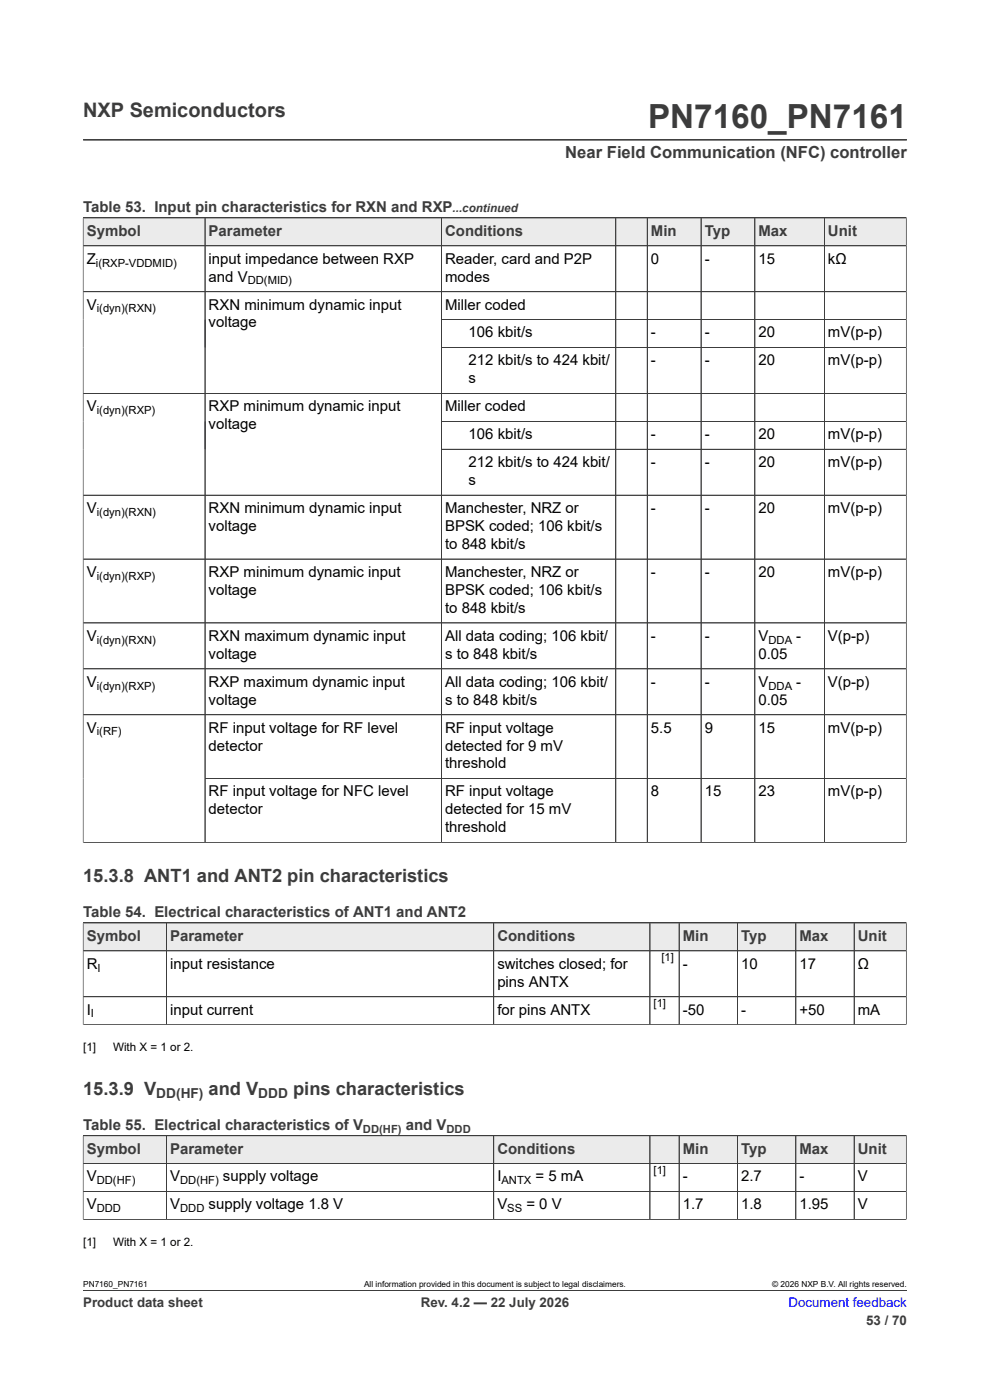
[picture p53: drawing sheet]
<svg xmlns="http://www.w3.org/2000/svg" width="210mm" height="297mm" viewBox="0 0 210 297" stroke-linecap="round" stroke-linejoin="round" font-family="sans-serif">
<defs><g id="words">
<text font-size="7.1" fill="#3c3c3c" x="137.5" y="27.2">PN7160_PN7161</text>
<text font-size="4.2" fill="#3c3c3c" x="17.6" y="24.8">NXP Semiconductors</text>
<g font-size="3.9" fill="#3c3c3c">
<text x="17.6" y="187.1">15.3.8 ANT1 and ANT2 pin characteristics</text>
<text x="17.6" y="232.2">15.3.9 V</text>
<text x="44.2" y="232.2">and V</text>
<text x="62.2" y="232.2">pins characteristics</text>
</g>
<text font-size="3.5" fill="#3c3c3c" x="119.9" y="33.5">Near Field Communication (NFC) controller</text>
<g font-size="3.2" fill="#3c3c3c">
<text x="17.6" y="45.1">Table 53. Input pin characteristics for RXN and RXP</text>
<text x="18.4" y="50">Symbol</text>
<text x="44.3" y="50">Parameter</text>
<text x="94.4" y="50">Conditions</text>
<text x="138.1" y="50">Min</text>
<text x="149.5" y="50">Typ</text>
<text x="160.9" y="50">Max</text>
<text x="175.6" y="50">Unit</text>
<text x="17.6" y="194.6">Table 54. Electrical characteristics of ANT1 and ANT2</text>
<text x="18.4" y="199.6">Symbol</text>
<text x="36.1" y="199.6">Parameter</text>
<text x="105.5" y="199.6">Conditions</text>
<text x="144.8" y="199.6">Min</text>
<text x="157.2" y="199.6">Typ</text>
<text x="169.6" y="199.6">Max</text>
<text x="182" y="199.6">Unit</text>
<text x="17.6" y="239.8">Table 55. Electrical characteristics of V</text>
<text x="86.1" y="239.8">and V</text>
<text x="18.4" y="244.7">Symbol</text>
<text x="36.1" y="244.7">Parameter</text>
<text x="105.5" y="244.7">Conditions</text>
<text x="144.8" y="244.7">Min</text>
<text x="157.2" y="244.7">Typ</text>
<text x="169.6" y="244.7">Max</text>
<text x="182" y="244.7">Unit</text>
</g>
<g font-size="3.2">
<text x="18.4" y="55.9">Z</text>
<text x="44.3" y="55.9">input impedance between RXP</text>
<text x="44.3" y="59.7">and V</text>
<text x="94.4" y="55.9">Reader, card and P2P</text>
<text x="94.4" y="59.7">modes</text>
<text x="138.1" y="55.9">0</text>
<text x="149.5" y="55.9">-</text>
<text x="160.9" y="55.9">15</text>
<text x="175.6" y="55.9">kΩ</text>
<text x="18.4" y="65.7">V</text>
<text x="44.3" y="65.7">RXN minimum dynamic input</text>
<text x="94.4" y="65.7">Miller coded</text>
<text x="44.3" y="69.5">voltage</text>
<text x="99.4" y="71.6">106 kbit/s</text>
<text x="138.1" y="71.6">-</text>
<text x="149.5" y="71.6">-</text>
<text x="160.9" y="71.6">20</text>
<text x="175.6" y="71.6">mV(p-p)</text>
<text x="99.4" y="77.5">212 kbit/s to 424 kbit/</text>
<text x="138.1" y="77.5">-</text>
<text x="149.5" y="77.5">-</text>
<text x="160.9" y="77.5">20</text>
<text x="175.6" y="77.5">mV(p-p)</text>
<text x="99.4" y="81.3">s</text>
<text x="18.4" y="87.3">V</text>
<text x="44.3" y="87.3">RXP minimum dynamic input</text>
<text x="94.4" y="87.3">Miller coded</text>
<text x="44.3" y="91.1">voltage</text>
<text x="99.4" y="93.2">106 kbit/s</text>
<text x="138.1" y="93.2">-</text>
<text x="149.5" y="93.2">-</text>
<text x="160.9" y="93.2">20</text>
<text x="175.6" y="93.2">mV(p-p)</text>
<text x="99.4" y="99.1">212 kbit/s to 424 kbit/</text>
<text x="138.1" y="99.1">-</text>
<text x="149.5" y="99.1">-</text>
<text x="160.9" y="99.1">20</text>
<text x="175.6" y="99.1">mV(p-p)</text>
<text x="99.4" y="102.9">s</text>
<text x="18.4" y="108.8">V</text>
<text x="44.3" y="108.8">RXN minimum dynamic input</text>
<text x="44.3" y="112.7">voltage</text>
<text x="94.4" y="108.8">Manchester, NRZ or</text>
<text x="94.4" y="112.7">BPSK coded; 106 kbit/s</text>
<text x="138.1" y="108.8">-</text>
<text x="149.5" y="108.8">-</text>
<text x="160.9" y="108.8">20</text>
<text x="175.6" y="108.8">mV(p-p)</text>
<text x="94.4" y="116.5">to 848 kbit/s</text>
<text x="18.4" y="122.4">V</text>
<text x="44.3" y="122.4">RXP minimum dynamic input</text>
<text x="94.4" y="122.4">Manchester, NRZ or</text>
<text x="138.1" y="122.4">-</text>
<text x="149.5" y="122.4">-</text>
<text x="160.9" y="122.4">20</text>
<text x="175.6" y="122.4">mV(p-p)</text>
<text x="44.3" y="126.2">voltage</text>
<text x="94.4" y="126.2">BPSK coded; 106 kbit/s</text>
<text x="94.4" y="130">to 848 kbit/s</text>
<text x="18.4" y="135.9">V</text>
<text x="44.3" y="135.9">RXN maximum dynamic input</text>
<text x="94.4" y="135.9">All data coding; 106 kbit/</text>
<text x="138.1" y="135.9">-</text>
<text x="149.5" y="135.9">-</text>
<text x="160.9" y="135.9">V</text>
<text x="168.9" y="135.9">-</text>
<text x="175.6" y="135.9">V(p-p)</text>
<text x="44.3" y="139.7">voltage</text>
<text x="94.4" y="139.7">s to 848 kbit/s</text>
<text x="160.9" y="139.7">0.05</text>
<text x="18.4" y="145.7">V</text>
<text x="44.3" y="145.7">RXP maximum dynamic input</text>
<text x="44.3" y="149.5">voltage</text>
<text x="94.4" y="145.7">All data coding; 106 kbit/</text>
<text x="94.4" y="149.5">s to 848 kbit/s</text>
<text x="138.1" y="145.7">-</text>
<text x="149.5" y="145.7">-</text>
<text x="160.9" y="145.7">V</text>
<text x="160.9" y="149.5">0.05</text>
<text x="168.9" y="145.7">-</text>
<text x="175.6" y="145.7">V(p-p)</text>
<text x="18.4" y="155.4">V</text>
<text x="44.3" y="155.4">RF input voltage for RF level</text>
<text x="94.4" y="155.4">RF input voltage</text>
<text x="138.1" y="155.4">5.5</text>
<text x="149.5" y="155.4">9</text>
<text x="160.9" y="155.4">15</text>
<text x="175.6" y="155.4">mV(p-p)</text>
<text x="44.3" y="159.2">detector</text>
<text x="94.4" y="159.2">detected for 9 mV</text>
<text x="94.4" y="163">threshold</text>
<text x="44.3" y="169">RF input voltage for NFC level</text>
<text x="44.3" y="172.8">detector</text>
<text x="94.4" y="169">RF input voltage</text>
<text x="94.4" y="172.8">detected for 15 mV</text>
<text x="138.1" y="169">8</text>
<text x="149.5" y="169">15</text>
<text x="160.9" y="169">23</text>
<text x="175.6" y="169">mV(p-p)</text>
<text x="94.4" y="176.6">threshold</text>
<text x="18.4" y="205.5">R</text>
<text x="36.1" y="205.5">input resistance</text>
<text x="105.5" y="205.5">switches closed; for</text>
<text x="105.5" y="209.3">pins ANTX</text>
<text x="144.8" y="205.5">-</text>
<text x="157.2" y="205.5">10</text>
<text x="169.6" y="205.5">17</text>
<text x="182" y="205.5">Ω</text>
<text x="18.4" y="215.2">I</text>
<text x="36.1" y="215.2">input current</text>
<text x="105.5" y="215.2">for pins ANTX</text>
<text x="144.8" y="215.2">-50</text>
<text x="157.2" y="215.2">-</text>
<text x="169.6" y="215.2">+50</text>
<text x="182" y="215.2">mA</text>
<text x="18.4" y="250.6">V</text>
<text x="36.1" y="250.6">V</text>
<text x="47.3" y="250.6">supply voltage</text>
<text x="105.5" y="250.6">I</text>
<text x="113.6" y="250.6">= 5 mA</text>
<text x="144.8" y="250.6">-</text>
<text x="157.2" y="250.6">2.7</text>
<text x="169.6" y="250.6">-</text>
<text x="182" y="250.6">V</text>
<text x="18.4" y="256.6">V</text>
<text x="36.1" y="256.6">V</text>
<text x="44.2" y="256.6">supply voltage 1.8 V</text>
<text x="105.5" y="256.6">V</text>
<text x="111.7" y="256.6">= 0 V</text>
<text x="144.8" y="256.6">1.7</text>
<text x="157.2" y="256.6">1.8</text>
<text x="169.6" y="256.6">1.95</text>
<text x="182" y="256.6">V</text>
</g>
<g font-size="2.9" fill="#3c3c3c">
<text x="33.2" y="233">DD(HF)</text>
<text x="54.8" y="233">DDD</text>
</g>
<g font-size="2.8" fill="#3c3c3c">
<text x="17.6" y="277.3">Product data sheet</text>
<text x="89.3" y="277.3">Rev. 4.2 — 22 July 2026</text>
<text x="183.7" y="281">53 / 70</text>
</g>
<text font-size="2.8" fill="#00f" x="167.3" y="277.3">Document feedback</text>
<text font-size="2.5" fill="#3c3c3c" x="96" y="45.1">...continued</text>
<g font-size="2.5">
<text x="17.6" y="223">[1]</text>
<text x="24" y="223">With X = 1 or 2.</text>
<text x="17.6" y="264.4">[1]</text>
<text x="24" y="264.4">With X = 1 or 2.</text>
</g>
<g font-size="2.4">
<text x="20.4" y="56.5">i(RXP-VDDMID)</text>
<text x="52.6" y="60.4">DD(MID)</text>
<text x="20.5" y="66.3">i(dyn)(RXN)</text>
<text x="20.5" y="87.9">i(dyn)(RXP)</text>
<text x="20.5" y="109.5">i(dyn)(RXN)</text>
<text x="20.5" y="123">i(dyn)(RXP)</text>
<text x="20.5" y="136.6">i(dyn)(RXN)</text>
<text x="163" y="136.6">DDA</text>
<text x="20.5" y="146.3">i(dyn)(RXP)</text>
<text x="163" y="146.3">DDA</text>
<text x="20.5" y="156">i(RF)</text>
<text x="140.3" y="203.8">[1]</text>
<text x="20.7" y="206.1">I</text>
<text x="19.3" y="215.8">I</text>
<text x="138.6" y="213.6">[1]</text>
<text x="20.5" y="251.3">DD(HF)</text>
<text x="38.2" y="251.3">DD(HF)</text>
<text x="106.4" y="251.3">ANTX</text>
<text x="138.6" y="249">[1]</text>
<text x="20.5" y="257.2">DDD</text>
<text x="38.2" y="257.2">DDD</text>
<text x="107.6" y="257.2">SS</text>
</g>
<g font-size="2.4" fill="#3c3c3c">
<text x="77" y="240.4">DD(HF)</text>
<text x="94.7" y="240.4">DDD</text>
</g>
<g font-size="1.8">
<text x="17.6" y="273.1">PN7160_PN7161</text>
<text x="77.2" y="273.1">All information provided in this document is subject to legal disclaimers.</text>
<text x="163.8" y="273.1">© 2026 NXP B.V. All rights reserved.</text>
</g>
</g></defs>
<path d="M17.6 29.7h174.8M17.6 46.2h174.6" fill="none" stroke="#3c3c3c" stroke-width=".21"/>
<path d="M17.7 46.3h25.7v5.8h-25.7z" fill="#ebebeb"/>
<path d="M17.6 46.2h25.9v5.9h-25.9z" fill="none" stroke="#3c3c3c" stroke-width=".21"/>
<path d="M43.6 46.3h50v5.8h-50z" fill="#ebebeb"/>
<path d="M43.5 46.2h50.1v5.9h-50.1z" fill="none" stroke="#3c3c3c" stroke-width=".21"/>
<path d="M93.7 46.3h36.8v5.8h-36.8z" fill="#ebebeb"/>
<path d="M93.6 46.2h37v5.9h-37z" fill="none" stroke="#3c3c3c" stroke-width=".21"/>
<path d="M130.7 46.3h6.5v5.8h-6.5z" fill="#ebebeb"/>
<path d="M130.6 46.2h6.7v5.9h-6.7z" fill="none" stroke="#3c3c3c" stroke-width=".21"/>
<path d="M137.4 46.3h11.2v5.8h-11.2z" fill="#ebebeb"/>
<path d="M137.3 46.2h11.4v5.9h-11.4z" fill="none" stroke="#3c3c3c" stroke-width=".21"/>
<path d="M148.8 46.3h11.2v5.8h-11.2z" fill="#ebebeb"/>
<path d="M148.7 46.2h11.4v5.9h-11.4z" fill="none" stroke="#3c3c3c" stroke-width=".21"/>
<path d="M160.2 46.3h14.6v5.8h-14.6z" fill="#ebebeb"/>
<path d="M160.1 46.2h14.8v5.9h-14.8z" fill="none" stroke="#3c3c3c" stroke-width=".21"/>
<path d="M174.9 46.3h17.3v5.8h-17.3z" fill="#ebebeb"/>
<g fill="none" stroke="#3c3c3c" stroke-width=".21">
<path d="M17.6 46.2h174.6v132.6M17.6 52.1h174.6M17.6 46.3v132.5M43.5 46.3v132.4M93.6 46.3v132.4M130.6 46.3v132.4M137.3 46.3v132.4M148.7 46.3v132.4M160.1 46.3v132.4M174.9 46.2v132.5M93.6 67.8h98.6M93.6 73.7h98.6"/>
<path d="M192.2 61.9h-174.6M93.6 89.4h98.6M93.6 95.3h98.6M192.2 83.5h-174.6M17.6 118.6h174.6M192.2 105.1h-174.6M17.6 132.2h174.6M192.2 141.9h-174.6M192.2 151.6h-174.6M17.6 178.7h174.7M43.5 165.2h148.7M17.6 195.8h174.6"/>
</g>
<path d="M17.7 195.9h17.5v5.7h-17.5z" fill="#ebebeb"/>
<path d="M17.6 195.8h17.7v5.9h-17.7z" fill="none" stroke="#3c3c3c" stroke-width=".21"/>
<path d="M35.4 195.9h69.2v5.7h-69.2z" fill="#ebebeb"/>
<path d="M35.3 195.8h69.4v5.9h-69.4z" fill="none" stroke="#3c3c3c" stroke-width=".21"/>
<path d="M104.8 195.9h33v5.7h-33z" fill="#ebebeb"/>
<path d="M104.7 195.8h33.2v5.9h-33.2z" fill="none" stroke="#3c3c3c" stroke-width=".21"/>
<path d="M137.9 195.9h6.1v5.7h-6.1z" fill="#ebebeb"/>
<path d="M137.9 195.8h6.2v5.9h-6.2z" fill="none" stroke="#3c3c3c" stroke-width=".21"/>
<path d="M144.1 195.9h12.3v5.7h-12.3z" fill="#ebebeb"/>
<path d="M144.1 195.8h12.3v5.9h-12.3z" fill="none" stroke="#3c3c3c" stroke-width=".21"/>
<path d="M156.5 195.9h12.2v5.7h-12.2z" fill="#ebebeb"/>
<path d="M156.4 195.8h12.4v5.9h-12.4z" fill="none" stroke="#3c3c3c" stroke-width=".21"/>
<path d="M168.9 195.9h12.2v5.7h-12.2z" fill="#ebebeb"/>
<path d="M168.8 195.8h12.4v5.9h-12.4z" fill="none" stroke="#3c3c3c" stroke-width=".21"/>
<path d="M181.3 195.9h10.9v5.7h-10.9z" fill="#ebebeb"/>
<g fill="none" stroke="#3c3c3c" stroke-width=".21">
<path d="M17.6 195.8h174.6v21.6M17.6 195.9v21.5M35.3 195.9v21.5M104.7 195.9v21.5M137.9 195.9v21.5M144.1 195.9v21.5M156.4 195.9v21.5M168.8 195.9v21.5M181.2 195.8v21.6M17.6 217.4h174.7M17.6 211.4h174.6M17.6 201.7h174.6"/>
<path d="M17.6 240.9h174.6"/>
</g>
<path d="M17.7 241h17.5v5.8h-17.5z" fill="#ebebeb"/>
<path d="M17.6 240.9h17.7v6h-17.7z" fill="none" stroke="#3c3c3c" stroke-width=".21"/>
<path d="M35.4 241h69.2v5.8h-69.2z" fill="#ebebeb"/>
<path d="M35.3 240.9h69.4v6h-69.4z" fill="none" stroke="#3c3c3c" stroke-width=".21"/>
<path d="M104.8 241h33v5.8h-33z" fill="#ebebeb"/>
<path d="M104.7 240.9h33.2v6h-33.2z" fill="none" stroke="#3c3c3c" stroke-width=".21"/>
<path d="M137.9 241h6.1v5.8h-6.1z" fill="#ebebeb"/>
<path d="M137.9 240.9h6.2v6h-6.2z" fill="none" stroke="#3c3c3c" stroke-width=".21"/>
<path d="M144.1 241h12.3v5.8h-12.3z" fill="#ebebeb"/>
<path d="M144.1 240.9h12.3v6h-12.3z" fill="none" stroke="#3c3c3c" stroke-width=".21"/>
<path d="M156.5 241h12.2v5.8h-12.2z" fill="#ebebeb"/>
<path d="M156.4 240.9h12.4v6h-12.4z" fill="none" stroke="#3c3c3c" stroke-width=".21"/>
<path d="M168.9 241h12.2v5.8h-12.2z" fill="#ebebeb"/>
<path d="M168.8 240.9h12.4v6h-12.4z" fill="none" stroke="#3c3c3c" stroke-width=".21"/>
<path d="M181.3 241h10.9v5.8h-10.9z" fill="#ebebeb"/>
<g fill="none" stroke="#3c3c3c" stroke-width=".21">
<path d="M17.6 258.7h174.7M17.6 240.9h174.6v17.9M17.6 252.8h174.6M17.6 241v17.8M35.3 241v17.7M104.7 241v17.7M137.9 241v17.7M144.1 241v17.7M156.4 241v17.7M168.8 241v17.7M181.2 240.9v17.8M192.2 246.9h-174.6"/>
<path d="M17.6 273.8h174.8"/>
</g>
<use href="#words"/>
</svg>
